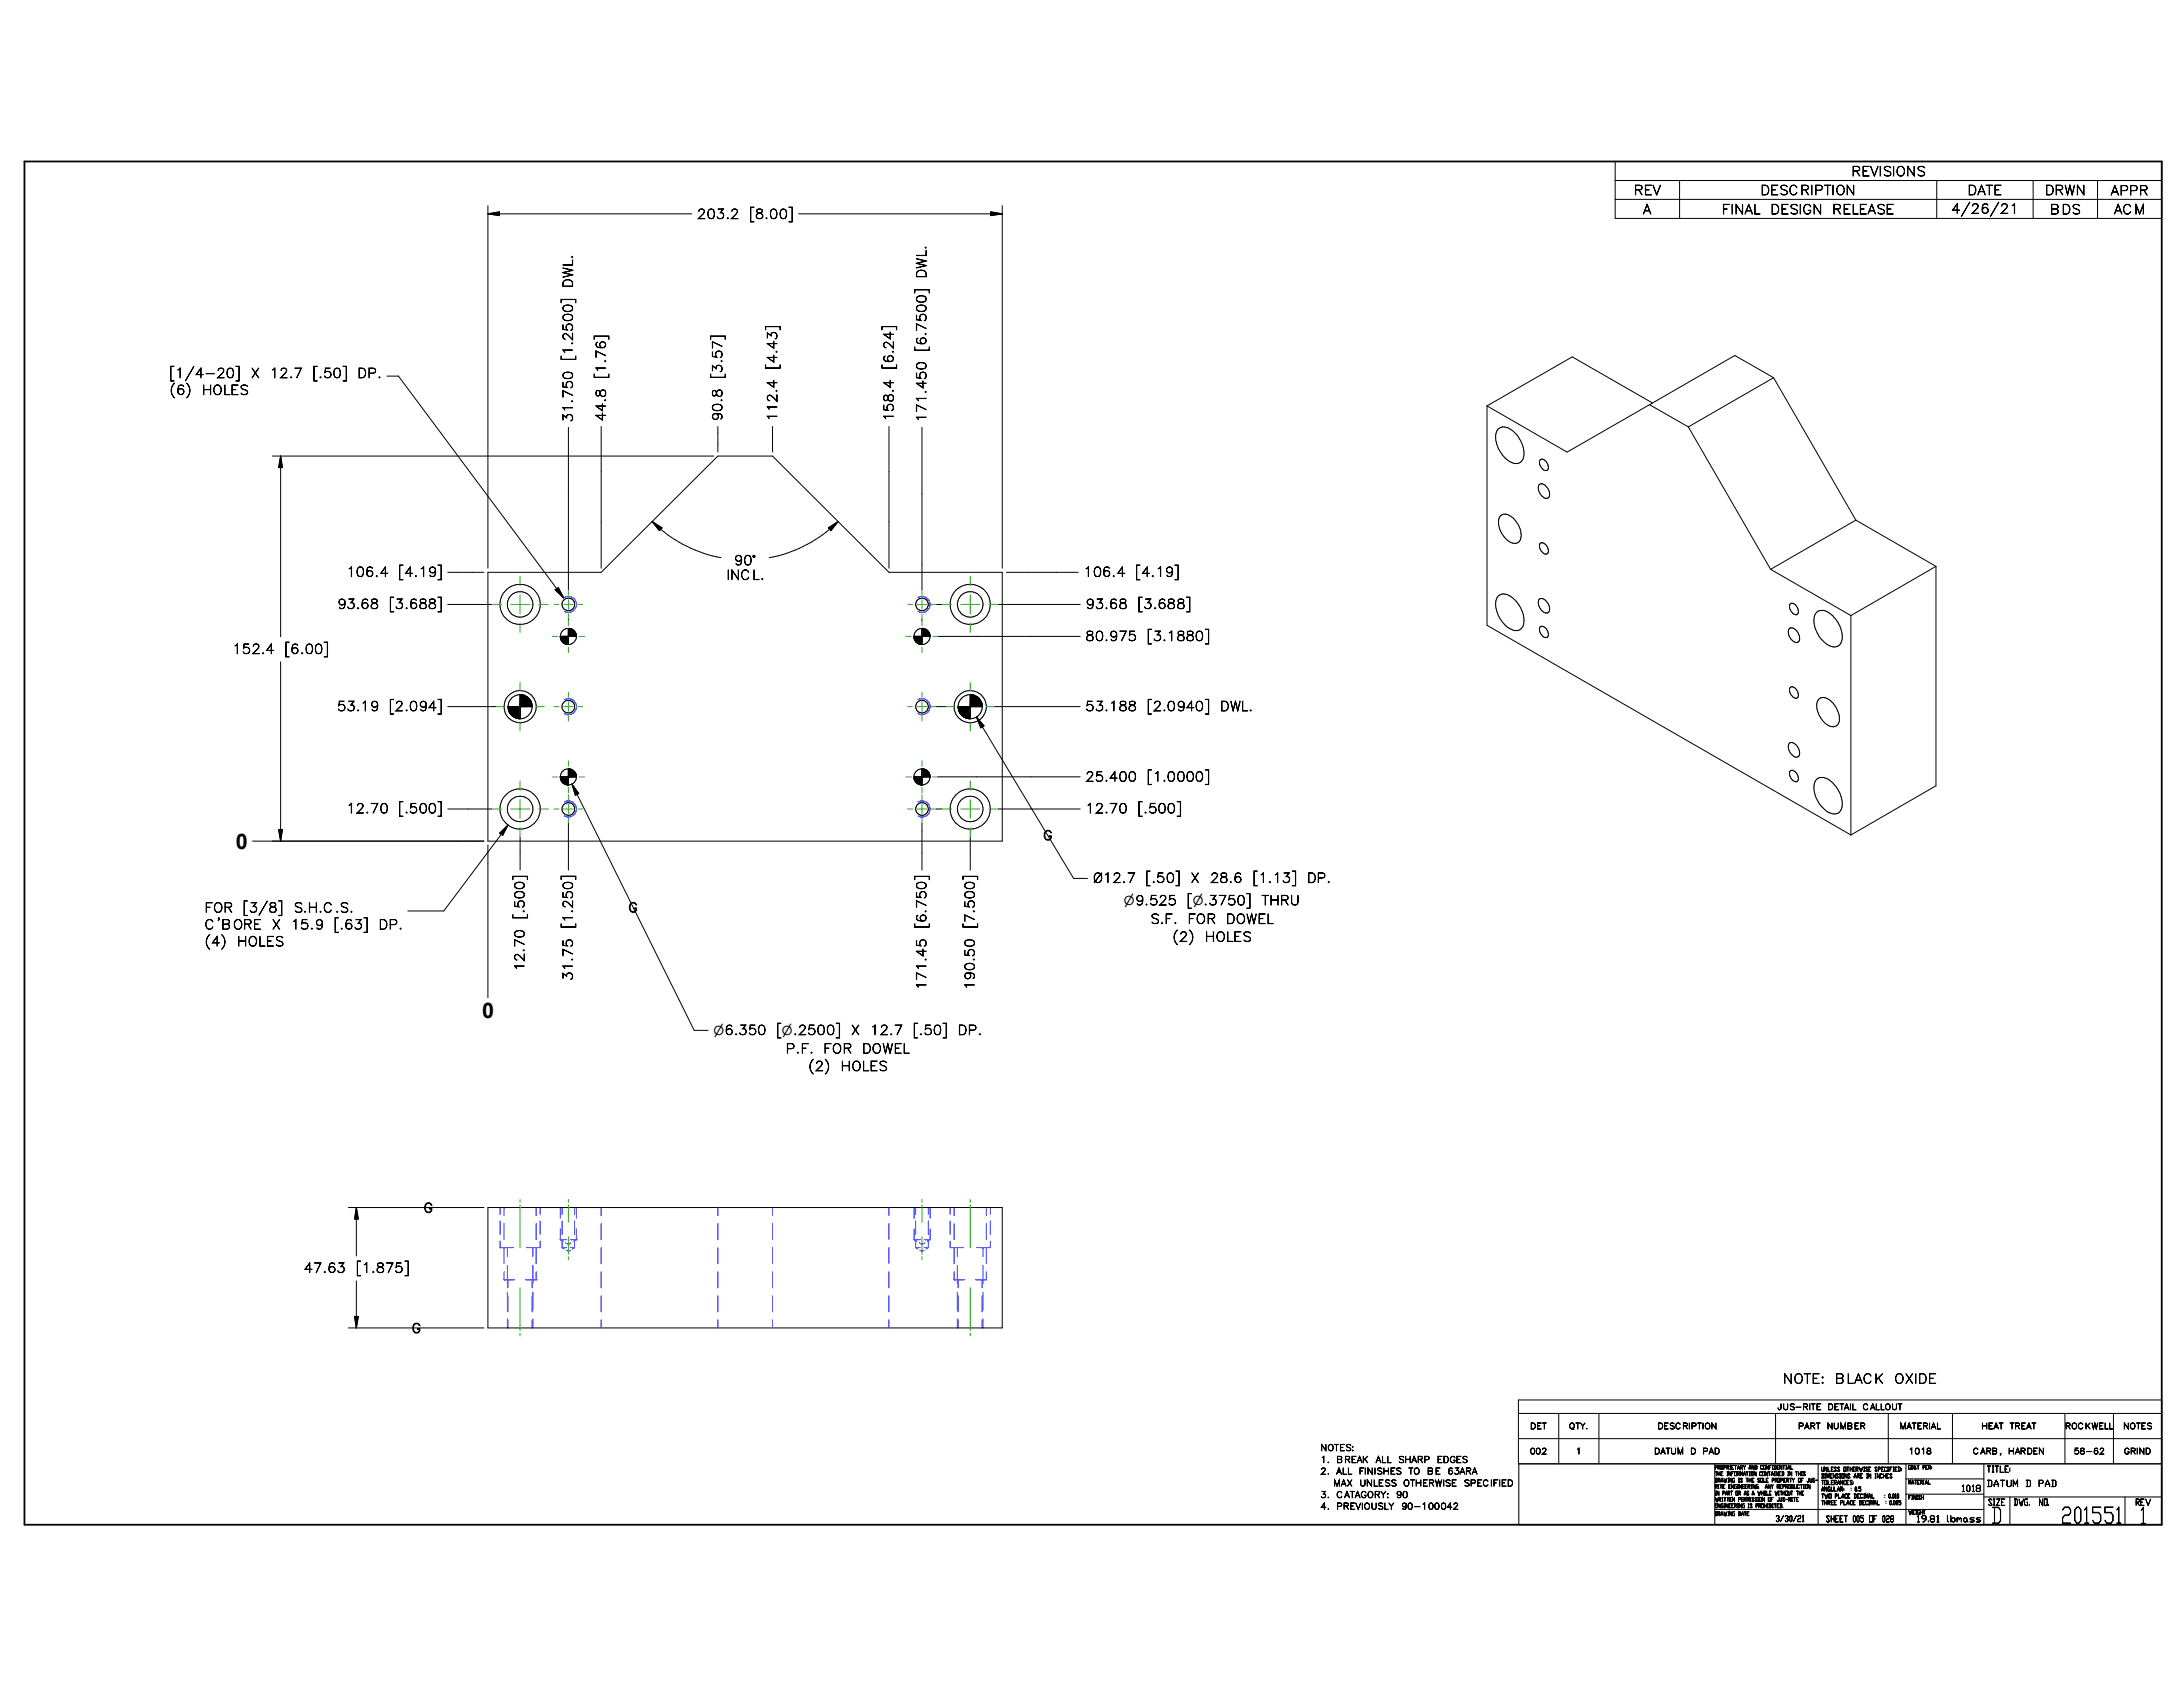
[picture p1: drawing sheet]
<svg xmlns="http://www.w3.org/2000/svg" width="279mm" height="216mm" viewBox="0 0 279 216" stroke-linecap="round" stroke-linejoin="round" font-family="sans-serif">
<defs><g id="words">
<g font-size="2.8">
<text x="254.8" y="194.9">D</text>
<text x="263.7" y="194.9">201551</text>
<text x="273.8" y="195">1</text>
</g>
<g font-size="2.7">
<text x="30.2" y="108.6">0</text>
<text x="61.7" y="130.3">0</text>
</g>
<g font-size="1.7">
<text x="236.9" y="22.5">REVISIONS</text>
<text x="89.2" y="28">203.2</text>
<text x="95.9" y="28">[8.00]</text>
<text x="209.1" y="24.9">REV</text>
<text x="210.3" y="27.4">A</text>
<text x="220.3" y="27.4">FINAL</text>
<text x="225.3" y="24.9">DESCRIPTION</text>
<text x="226.6" y="27.4">DESIGN</text>
<text x="234.5" y="27.4">RELEASE</text>
<text x="249.7" y="27.3">4/26/21</text>
<text x="251.8" y="24.9">DATE</text>
<text x="261.7" y="24.9">DRWN</text>
<text x="262.3" y="27.4">BDS</text>
<text x="270.1" y="25">APPR</text>
<text x="270.6" y="27.4">ACM</text>
<text x="118.5" y="35.7" transform="rotate(-90 118.5 35.7)">DWL.</text>
<text x="73.3" y="36.9" transform="rotate(-90 73.3 36.9)">DWL.</text>
<text x="73.3" y="46.2" transform="rotate(-90 73.3 46.2)">[1.2500]</text>
<text x="99.4" y="47.3" transform="rotate(-90 99.4 47.3)">[4.43]</text>
<text x="114.3" y="47.3" transform="rotate(-90 114.3 47.3)">[6.24]</text>
<text x="118.5" y="45" transform="rotate(-90 118.5 45)">[6.7500]</text>
<text x="21.7" y="48.3">[1/4-20]</text>
<text x="21.7" y="50.5">(6)</text>
<text x="25.8" y="50.5">HOLES</text>
<text x="32.1" y="48.3">X</text>
<text x="34.5" y="48.3">12.7</text>
<text x="40" y="48.3">[.50]</text>
<text x="45.7" y="48.3">DP.</text>
<text x="77.5" y="53.9" transform="rotate(-90 77.5 53.9)">44.8</text>
<text x="77.5" y="48.5" transform="rotate(-90 77.5 48.5)">[1.76]</text>
<text x="92.4" y="53.9" transform="rotate(-90 92.4 53.9)">90.8</text>
<text x="92.4" y="48.5" transform="rotate(-90 92.4 48.5)">[3.57]</text>
<text x="99.4" y="53.9" transform="rotate(-90 99.4 53.9)">112.4</text>
<text x="114.3" y="53.9" transform="rotate(-90 114.3 53.9)">158.4</text>
<text x="73.3" y="54.1" transform="rotate(-90 73.3 54.1)">31.750</text>
<text x="118.5" y="54.1" transform="rotate(-90 118.5 54.1)">171.450</text>
<text x="43.1" y="77.9">93.68</text>
<text x="44.3" y="73.8">106.4</text>
<text x="49.8" y="77.9">[3.688]</text>
<text x="51" y="73.8">[4.19]</text>
<text x="93" y="74.2">INCL.</text>
<text x="93.9" y="72.3">90°</text>
<text x="138.6" y="73.8">106.4</text>
<text x="138.9" y="77.9">93.68</text>
<text x="145.3" y="73.8">[4.19]</text>
<text x="145.6" y="77.9">[3.688]</text>
<text x="29.7" y="83.7">152.4</text>
<text x="36.4" y="83.7">[6.00]</text>
<text x="138.9" y="82">80.975</text>
<text x="146.8" y="82">[3.1880]</text>
<text x="43.1" y="91">53.19</text>
<text x="49.8" y="91">[2.094]</text>
<text x="138.9" y="91">53.188</text>
<text x="146.8" y="91">[2.0940]</text>
<text x="156.1" y="91">DWL.</text>
<text x="138.9" y="100">25.400</text>
<text x="146.8" y="100">[1.0000]</text>
<text x="44.3" y="104.1">12.70</text>
<text x="51" y="104.1">[.500]</text>
<text x="133.5" y="107.5">G</text>
<text x="138.9" y="104.1">12.70</text>
<text x="145.6" y="104.1">[.500]</text>
<text x="139.9" y="112.9">Ø12.7</text>
<text x="146.6" y="112.9">[.50]</text>
<text x="152.4" y="112.9">X</text>
<text x="154.9" y="112.9">28.6</text>
<text x="160.3" y="112.9">[1.13]</text>
<text x="167.3" y="112.9">DP.</text>
<text x="26.2" y="116.8">FOR</text>
<text x="26.2" y="118.9">C'BORE</text>
<text x="31.1" y="116.8">[3/8]</text>
<text x="34.8" y="118.9">X</text>
<text x="37.2" y="118.9">15.9</text>
<text x="37.6" y="116.8">S.H.C.S.</text>
<text x="42.7" y="118.9">[.63]</text>
<text x="48.4" y="118.9">DP.</text>
<text x="67.1" y="117.6" transform="rotate(-90 67.1 117.6)">[.500]</text>
<text x="73.3" y="118.8" transform="rotate(-90 73.3 118.8)">[1.250]</text>
<text x="80.4" y="116.8">G</text>
<text x="118.5" y="118.8" transform="rotate(-90 118.5 118.8)">[6.750]</text>
<text x="124.7" y="118.8" transform="rotate(-90 124.7 118.8)">[7.500]</text>
<text x="147.2" y="118.2">S.F.</text>
<text x="151.9" y="115.8">[n.3750]</text>
<text x="152" y="118.2">FOR</text>
<text x="156.9" y="118.2">DOWEL</text>
<text x="161.5" y="115.8">THRU</text>
<text x="26.2" y="121.1">(4)</text>
<text x="30.3" y="121.1">HOLES</text>
<text x="67.1" y="124.3" transform="rotate(-90 67.1 124.3)">12.70</text>
<text x="73.3" y="125.5" transform="rotate(-90 73.3 125.5)">31.75</text>
<text x="150" y="120.5">(2)</text>
<text x="154.2" y="120.5">HOLES</text>
<text x="118.5" y="126.7" transform="rotate(-90 118.5 126.7)">171.45</text>
<text x="124.7" y="126.7" transform="rotate(-90 124.7 126.7)">190.50</text>
<text x="99.4" y="132.4">[n.2500]</text>
<text x="100.5" y="134.8">P.F.</text>
<text x="103.4" y="137">(2)</text>
<text x="105.4" y="134.8">FOR</text>
<text x="107.6" y="137">HOLES</text>
<text x="108.9" y="132.4">X</text>
<text x="110.3" y="134.8">DOWEL</text>
<text x="111.3" y="132.4">12.7</text>
<text x="116.8" y="132.4">[.50]</text>
<text x="122.6" y="132.4">DP.</text>
<text x="54.2" y="155.2">G</text>
<text x="38.9" y="162.9">47.63</text>
<text x="45.6" y="162.9">[1.875]</text>
<text x="52.7" y="170.6">G</text>
<text x="228.2" y="177">NOTE:</text>
<text x="234.8" y="177">BLACK</text>
<text x="242.4" y="177">OXIDE</text>
</g>
<g font-size="1.6">
<text x="143.9" y="115.8">n9.525</text>
<text x="91.3" y="132.4">n6.350</text>
</g>
<g font-size="1.1">
<text x="169" y="185.7">NOTES:</text>
<text x="169" y="187.2">1.</text>
<text x="169" y="188.7">2.</text>
<text x="169" y="191.7">3.</text>
<text x="170.6" y="190.2">MAX</text>
<text x="171" y="187.2">BREAK</text>
<text x="171" y="188.7">ALL</text>
<text x="171" y="191.7">CATAGORY:</text>
<text x="173.9" y="188.7">FINISHES</text>
<text x="174" y="190.2">UNLESS</text>
<text x="176.1" y="187.2">ALL</text>
<text x="178.6" y="191.7">90</text>
<text x="178.9" y="187.2">SHARP</text>
<text x="179.6" y="190.2">OTHERWISE</text>
<text x="180.3" y="188.7">TO</text>
<text x="182.6" y="188.7">BE</text>
<text x="183.9" y="187.2">EDGES</text>
<text x="185.3" y="188.7">63ARA</text>
<text x="187.3" y="190.2">SPECIFIED</text>
<text x="251" y="190.9">1018</text>
<text x="254.2" y="190.3">DATUM</text>
<text x="254.2" y="188.4">TITLE:</text>
<text x="259.2" y="190.3">D</text>
<text x="260.9" y="190.3">PAD</text>
<text x="169" y="193.2">4.</text>
<text x="171" y="193.2">PREVIOUSLY</text>
<text x="179.3" y="193.2">90-100042</text>
<text x="227.2" y="194.7">3/30/21</text>
<text x="233.7" y="194.8">SHEET 005 OF 028</text>
<text x="245.3" y="194.8">19.81</text>
<text x="249.1" y="194.8">lbmass</text>
<text x="254.4" y="192.7">SIZE</text>
<text x="257.7" y="192.7">DWG.</text>
<text x="260.9" y="192.7">NO.</text>
<text x="273.3" y="192.7">REV</text>
</g>
<g font-size="1">
<text x="195.8" y="182.9">DET</text>
<text x="200.8" y="182.9">QTY.</text>
<text x="212.1" y="182.9">DESCRIPTION</text>
<text x="227.5" y="180.4">JUS-RITE</text>
<text x="230.1" y="182.9">PART</text>
<text x="233.8" y="182.9">NUMBER</text>
<text x="233.9" y="180.4">DETAIL</text>
<text x="238.4" y="180.4">CALLOUT</text>
<text x="243.1" y="182.9">MATERIAL</text>
<text x="253.6" y="182.9">HEAT</text>
<text x="257.2" y="182.9">TREAT</text>
<text x="264.3" y="182.9">ROCKWELL</text>
<text x="271.7" y="182.9">NOTES</text>
<text x="195.8" y="186.1">002</text>
<text x="201.7" y="186.1">1</text>
<text x="211.7" y="186.1">DATUM</text>
<text x="216.3" y="186.1">D</text>
<text x="217.9" y="186.1">PAD</text>
<text x="244.3" y="186.1">1018</text>
<text x="252.5" y="186.1">CARB,</text>
<text x="257" y="186.1">HARDEN</text>
<text x="265.4" y="186.1">58-62</text>
<text x="271.8" y="186.1">GRIND</text>
</g>
<g font-size=".7">
<text x="219.5" y="188">PROPRIETARY AND CONFIDENTIAL</text>
<text x="219.5" y="188.8">THE INFORMATION CONTAINED IN THIS</text>
<text x="219.5" y="189.7">DRAWING IS THE SOLE PROPERTY OF JUS-</text>
<text x="219.5" y="190.5">RITE ENGINEERING.</text>
<text x="219.5" y="191.3">IN PART OR AS A WHOLE WITHOUT THE</text>
<text x="225.9" y="190.5">ANY REPRODUCTION</text>
<text x="233.1" y="188.3">UNLESS OTHERWISE SPECIFIED:</text>
<text x="233.1" y="189.1">DIMENSIONS ARE IN INCHES</text>
<text x="233.1" y="190">TOLERANCES:</text>
<text x="233.1" y="190.8">ANGULAR:</text>
<text x="233.1" y="191.7">TWO PLACE DECIMAL</text>
<text x="236.8" y="190.8">` 0.5</text>
<text x="241.1" y="191.7">` 0.010</text>
<text x="244.2" y="188">GD&amp;T PER:</text>
<text x="244.2" y="189.9">MATERIAL</text>
<text x="244.2" y="191.9">FINISH</text>
<text x="219.5" y="194">DRAWING DATE</text>
<text x="219.5" y="192.1">WRITTEN PERMISSION OF JUS-RITE</text>
<text x="219.5" y="192.9">ENGINEERING IS PROHIBITED.</text>
<text x="233.1" y="192.6">THREE PLACE DECIMAL</text>
<text x="241.3" y="192.5">` 0.005</text>
<text x="244.2" y="193.8">WEIGHT</text>
</g>
</g></defs>
<g fill="none" stroke="#000" stroke-width=".13">
<path d="M62.4 26.3v46.4M62.4 27.4h26.1M62.4 27.4l1.5-.3v.5zM102.2 27.4h26.1M126.8 27.1l1.5 .3-1.5 .2zM128.3 26.3v46.4M206.7 20.7h70v7.3h-70zM206.7 23.1h70M206.7 25.5h70M215 23.1v4.9M247.9 23.1v4.9M260.2 23.1v4.9"/>
<path d="M268.5 23.1v4.9M34.9 58.4h56.4M35.9 58.4v23.1M35.9 58.4l.2 1.4h-.4zM49.5 48.1h1.5l21.1 28.4M72.7 54.7v20.8M76.9 54.6v18.1M91.9 54.6v3.2M98.9 54.6v3.2M113.8 54.6v18.1M118 54.7v20.8M190.3 51.9v28.1l46.6 26.9"/>
<path d="M191.7 54.9a1.44 1.44 0 0 1 2 .3 3.5 3.5 0 0 1 1.2 3.6 1.17 1.17 0 0 1-1.8 .2 3.6 3.6 0 0 1-1.6-3.7zM197.1 58.9a.64 .64 0 0 1 1 .4 .59 .59 0 0 1-.2 .9 1.05 1.05 0 0 1-.8-1.3zM211.1 51.8l5 2.8M211.5 51.6l-10.3-5.9-10.9 6.2M216.1 54.6l10.5 18.3M227 48.3l-5-2.8-21.4 12.4-10.3-6M227 48.3l-10.9 6.3M227 48.3l10.5 18.3M57.3 73.2h4.6M57.3 77.4h5.7M62.4 73.2h14.5l15-14.8h7l14.9 14.8h14.5v34.4h-65.9zM71 75.5l.5-.3 .6 1.3z"/>
<path d="M72.7 79.2v.2M83.5 66.7a16.7 16.7 0 0 0 8.8 4.7M83.5 66.7l1.2 .9-.3 .3zM106 67.6l1.3-.9-.9 1.2zM107.3 66.7a16.8 16.8 0 0 1-8.8 4.7M118 79.2v.2M119.8 77.4h.8M127.8 77.4h10.5M128.8 73.2h9.2M191.7 76.3a1.44 1.44 0 0 1 2 .3 3.5 3.5 0 0 1 1.2 3.6 1.13 1.13 0 0 1-1.8 .2 4 4 0 0 1-1.4-1.9 2.25 2.25 0 0 1 0-2.2zM192.1 66a1.35 1.35 0 0 1 1.7 .4 2.55 2.55 0 0 1 .7 2.8 1.06 1.06 0 0 1-1.6-.1 2.88 2.88 0 0 1-1-3zM197 76.7a.71 .71 0 0 1 1 .4 .99 .99 0 0 1 .1 1.3 1.24 1.24 0 0 1-1.2-1.6z"/>
<path d="M197 62a1.03 1.03 0 0 1 1.3 .9 .55 .55 0 0 1 0 .6 .55 .55 0 0 1-.4 .3 1.32 1.32 0 0 1-.9-1.8zM197.1 69.6a.71 .71 0 0 1 1 .5 .48 .48 0 0 1 .1 .5 .48 .48 0 0 1-.5 .3 1.12 1.12 0 0 1-.6-1.3zM226.6 72.9l10.3 5.9M229.1 77.3a.82 .82 0 0 1 1.1 .8 .4 .4 0 0 1-.2 .6 .4 .4 0 0 1-.6-.3 .99 .99 0 0 1-.3-1.1zM232.6 78.3a1.4 1.4 0 0 1 1.7 .3 3.6 3.6 0 0 1 1.4 3.6 1.04 1.04 0 0 1-1.7 .3 3.5 3.5 0 0 1-1.7-3.9zM236.9 78.8v28.1M237.5 66.6l-10.9 6.3M237.5 66.6l10.3 5.9M247.8 72.5v28.1l-10.9 6.3M247.8 72.5l-10.9 6.3M35.9 84.7v22.9M57.3 90.4h6.2"/>
<path d="M65 90.4a1.55 1.55 0 0 0 1.6 1.6 1.55 1.55 0 0 0 1.5-1.6M65 90.4a1.55 1.55 0 0 1 1.6-1.5 1.55 1.55 0 0 1 1.5 1.5M65 90.4h3.1M66.6 88.9v3.1M71.7 99.4l.1 .3M71.7 81.4l.1 .3M71.7 99.4h2.1M71.7 81.4h2.1M71.8 99.7l.1 .3M71.8 81.7l.1 .3M71.9 100l.3 .3M71.9 82l.3 .3 .4 .2"/>
<path d="M72.7 98.4v2.1l-.4-.1-.4-.4M72.7 80.4v2.1l-.3-.1-.5-.4M72.8 98.4l.5 .2 .3 .3M72.8 80.4l.3 .1M73.1 80.5l.3 .1 .3 .4M73.4 98.6a1.03 1.03 0 0 0-1.1-.1 1.03 1.03 0 0 0-.6 .9M73.4 80.7a1.02 1.02 0 0 0-1.1-.2 1.02 1.02 0 0 0-.6 .9M73.5 80.7a1.02 1.02 0 0 1 .2 1.2 1.02 1.02 0 0 1-1 .6M73.5 98.8l.1 .1M73.6 98.9l.1 .1M73.6 98.9l.2 .4M73.7 99.1l.1 .2"/>
<path d="M73.8 99.3l-.1 .5-.2 .3-.3 .2M117 99.4h2M117 81.4h2M117 81.7a.94 .94 0 0 0 .7 .7M117.1 99.8l.3 .4M118 98.4v2.1a.97 .97 0 0 1-.9-.7M118 80.4v2.1a1.1 1.1 0 0 1-1-.8M118.1 98.4l.4 .1 .4 .4M118.1 80.4l.3 .1M118.4 80.5l.4 .3M118.8 80.8a1.02 1.02 0 0 0-1.3-.3 1.02 1.02 0 0 0-.5 1.2M118.8 80.8l.2 .4"/>
<path d="M118.8 80.8l.1 .1M118.9 98.9a1.03 1.03 0 0 0-1.4-.4 1.03 1.03 0 0 0-.4 1.3M118.9 98.9l.1 .5M119 99.1v.2M119 81.2v.1M119 81.2v.2M119 99.4a1.03 1.03 0 0 1-1.6 .9M119 81.4a1.03 1.03 0 0 1-1.2 1.1M119.8 90.4h1.3M120.1 99.4h18.2M120.1 81.4h18.2M122.6 90.4h3.1"/>
<path d="M124.2 88.9v3.1M125 91.8l12.4 20.6h1.8M125 91.8l.9 1.1-.4 .2zM127.3 90.4h11M197.1 80.3a.64 .64 0 0 1 1 .4 .58 .58 0 0 1-.2 .9 1.06 1.06 0 0 1-.8-1.3zM229 80.4a.9 .9 0 0 1 1.2 .7 .7 .7 0 0 1-.2 1.1 1.27 1.27 0 0 1-1.1-1.6zM229 95.1a.9 .9 0 0 1 1.2 .7 .7 .7 0 0 1-.2 1.1 1.27 1.27 0 0 1-1.1-1.6zM229.1 88a.82 .82 0 0 1 1.1 .8 .4 .4 0 0 1-.2 .6 .4 .4 0 0 1-.6-.3 .99 .99 0 0 1-.3-1.1zM229.1 98.7a.82 .82 0 0 1 1.1 .8 .39 .39 0 0 1-.2 .5 .39 .39 0 0 1-.5-.1 1.02 1.02 0 0 1-.4-1.2zM232.6 99.7a1.7 1.7 0 0 1 2.1 .7 3.5 3.5 0 0 1 1 3.1 .99 .99 0 0 1-1.6 .5 3.7 3.7 0 0 1-1.8-3.9zM232.7 89.5a1.05 1.05 0 0 1 1.5 .1 2.94 2.94 0 0 1 1.1 3 .97 .97 0 0 1-1.5 .1 2.93 2.93 0 0 1-1.2-3zM32.3 107.6h29.6"/>
<path d="M35.7 106.2h.4l-.2 1.4zM57.3 103.5h5.7M62.4 108.2v19.5M63.9 106.6l1.1-1-.7 1.3zM65 105.6l-8.2 11h-4.6M66.6 107.1v4.3M72.3 100.3l.4 .2 .5-.2M72.7 105.4v6M73.2 100.4l15.7 31.5h1.7M73.2 100.4l.9 1.2-.5 .2zM118 105.4v6M119.8 103.5h.8"/>
<path d="M124.2 107.1v4.3M127.8 103.5h10.5M44.6 154.5h17.3M45.6 154.5v6.2M45.6 154.5l.3 1.5h-.5zM62.4 154.5h65.9v15.4h-65.9zM44.6 169.9h17.3M45.4 168.5h.5l-.3 1.4zM45.6 163.9v6M194.3 180.9h82.4M194.3 184.1h82.4M194.4 187.3v7.8h82.3v-15.9h-82.4v8.1h82.4"/>
<path d="M199.5 180.9v6.4M204.6 180.9v6.4M219.5 187.3v7.8M219.5 193.2h34.4M227.3 180.9v6.4M232.7 187.3v7.8M241.7 180.9v6.4M243.9 189.3h10M243.9 191.2h10M243.9 187.3v7.8M249.9 180.9v6.4M253.9 191.6h22.8"/>
<path d="M253.9 187.3v7.8M257.2 191.6v3.5M264.3 180.9v6.4M270.5 180.9v6.4M272 191.6v3.5"/>
<circle cx="66.6" cy="77.4" r="2.57"/>
<circle cx="66.6" cy="77.3" r="1.63"/>
<circle cx="72.7" cy="77.4" r=".81"/>
<circle cx="118" cy="77.3" r=".81"/>
<circle cx="124.2" cy="77.3" r="1.64"/>
<circle cx="124.2" cy="77.3" r="2.57"/>
<circle cx="66.6" cy="90.4" r="2.06"/>
<circle cx="72.8" cy="90.4" r=".81"/>
<circle cx="118" cy="90.4" r=".81"/>
<circle cx="124.2" cy="90.4" r="1.55"/>
<circle cx="124.2" cy="90.4" r="2.06"/>
<circle cx="66.6" cy="103.5" r="2.58"/>
<circle cx="66.6" cy="103.5" r="1.64"/>
<circle cx="72.7" cy="103.5" r=".82"/>
<circle cx="118" cy="103.5" r=".81"/>
<circle cx="124.2" cy="103.5" r="2.57"/>
<circle cx="124.2" cy="103.5" r="1.64"/>
</g>
<g fill="none" stroke="#00f" stroke-width=".13">
<path d="M72.2 76.5a1.03 1.03 0 0 1 1.6 .9 1.03 1.03 0 0 1-1.6 .8M117.5 76.5a1.03 1.03 0 0 1 1.5 .9 1.03 1.03 0 0 1-1.5 .8M72.2 89.5a1.03 1.03 0 0 1 1.6 .9 1.03 1.03 0 0 1-1.6 .9M117.5 89.5a1.03 1.03 0 0 1 1.5 .9 1.03 1.03 0 0 1-1.5 .9M72.2 102.6a1.03 1.03 0 0 1 1.6 .9 1.03 1.03 0 0 1-1.6 .9M117.5 102.6a1.03 1.03 0 0 1 1.2 .2 1.03 1.03 0 0 1 .1 1.3 1.03 1.03 0 0 1-1.3 .3M64 159.7h.1M64 154.5v.9M64 156.3v1.7M64 158.8v.9M64 159.7h1.7M64.5 154.5v1.1"/>
<path d="M64.5 156.6v2M64.5 159.7v2M64.9 159.7v1.1M68.2 159.7v1.1M68.6 154.5v1.1M68.6 156.6v2M68.6 159.7v2M69.1 158.8v.9h-1.7M69.1 154.5v.9M69.1 156.3v1.7M71.7 154.5v1.4M71.7 157.3v1.3l.4 .3"/>
<path d="M71.7 158.6h.7M71.9 159.7h.1M71.9 159.7l.3 .1M71.9 154.5v.9M71.9 156.3v1.7M71.9 158.8v.9M72 159.7h.5M72.4 158.6h.1M72.4 159.1l.3 .2 .4-.2M72.5 160l.2 .1 .3-.1M73 159.7h.5M73.1 158.6h.1"/>
<path d="M73.1 158.6h.6M73.5 159.7l-.2 .1M73.5 154.5v.9M73.5 156.3v1.7M73.5 158.8v.9M73.8 158.6h.1M73.8 154.5v1.4M73.8 157.3v1.3M73.8 158.6l-.4 .3M76.9 154.5v1.1M76.9 156.6v2M76.9 159.7v2"/>
<path d="M91.9 154.5v1.1M91.9 156.6v2M91.9 159.7v2M98.9 154.5v1.1M98.9 156.6v2M98.9 159.7v2M113.8 154.5v1.1M113.8 156.6v2M113.8 159.7v2M117 158.6h.7M117 154.5v1.4M117 157.3v1.3"/>
<path d="M117 158.6l.3 .3M117.2 159.7h.5M117.2 159.7l.3 .1M117.2 154.5v.9M117.2 156.3v1.7M117.2 158.8v.9M117.7 158.6h.1M117.7 159.1l.3 .2 .4-.2M117.7 160l.3 .1 .3-.1M118.3 159.7h.5M118.4 158.6h.1M118.4 158.6h.6"/>
<path d="M118.8 159.7l-.3 .1M118.8 154.5v.9M118.8 156.3v1.7M118.8 158.8v.9M119 154.5v1.4M119 157.3v1.3M119 158.6l-.3 .3M121.6 159.7h.1M121.6 154.5v.9M121.6 156.3v1.7M121.6 158.8v.9M121.6 159.7h1.7"/>
<path d="M122.1 154.5v1.1M122.1 156.6v2M122.1 159.7v2M122.5 159.7v1.1M125.8 159.7v1.1M126.2 154.5v1.1M126.2 156.6v2M126.2 159.7v2M126.8 158.8v.9h-1.8M126.8 154.5v.9M126.8 156.3v1.7M64.5 163.8h.1"/>
<path d="M64.5 163.8h1.4M64.5 162.8v1M64.9 162v2.2M64.9 165.4v2.3M64.9 168.8v1.1M65 163.8v1M65 165.8v2.1M65 168.9v1M67.3 163.8h1.3M68.1 163.8v1M68.1 165.8v2.1M68.1 168.9v1"/>
<path d="M68.2 162v2.2M68.2 165.4v2.3M68.2 168.8v1.1M68.6 163.8h.1M68.6 162.8v1M76.9 162.8v2M76.9 165.8v2.1M76.9 168.9v1M91.9 162.8v2M91.9 165.8v2.1M91.9 168.9v1M98.9 162.8v2"/>
<path d="M98.9 165.8v2.1M98.9 168.9v1M113.8 162.8v2M113.8 165.8v2.1M113.8 168.9v1M122.1 163.8h.1M122.1 162.8v1M122.1 163.8h1.4M122.5 162v2.2M122.5 165.4v2.3M122.5 168.8v1.1M122.6 163.8v1"/>
<path d="M122.6 165.8v2.1M122.6 168.9v1M125.7 163.8v1M125.7 165.8v2.1M125.7 168.9v1M125.8 162v2.2M125.8 165.4v2.3M125.8 168.8v1.1M126.2 162.8v1h-1.3"/>
</g>
<g fill="#000" stroke="#000" stroke-width=".13">
<path d="M62.4 27.4l1.5-.3v.5zM126.8 27.1l1.5 .3-1.5 .2zM35.9 58.4l.2 1.4h-.4zM71 75.5l.5-.3 .6 1.3zM83.5 66.7l1.2 .9-.3 .3zM106 67.6l1.3-.9-.9 1.2zM65 90.4h1.6l-1.6 .2zM65.1 90.8l1.5-.4-1.5 .5zM65.2 91.1l1.4-.7-1.4 .8zM65.4 91.4l1.2-1-1.2 1.1zM66.6 90.4l-.9 1.3h-.1zM66.6 90.4l-.6 1.5-.1-.1z"/>
<path d="M66.6 90.4l-.3 1.6-.1-.1zM65 90.6l1.6-.2-1.6 .3zM65 90.7l1.6-.3-1.5 .4zM65.1 90.9l1.5-.5-1.5 .6zM65.1 91l1.5-.6-1.4 .7zM65.2 91.2l1.4-.8-1.3 .9zM65.3 91.3l1.3-.9-1.2 1zM65.4 91.5l1.2-1.1-1.1 1.2zM66.6 90.4l-1 1.3-.1-.1zM66.6 90.4l-.8 1.4-.1-.1zM66.6 90.4l-.7 1.4h-.1zM66.6 90.4l-.5 1.5h-.1z"/>
<path d="M66.6 90.4l-.4 1.5h-.1zM66.6 90.4l-.2 1.6h-.1zM66.6 90.4v1.6h-.2zM66.6 90.4l1.5-.2v.1zM66.6 90.4l1.5-.3v.1zM66.6 90.4l1.4-.5v.1zM66.6 90.4l1.4-.6v.1zM66.6 90.4l1.2-.8 .1 .1zM66.6 90.4l1.2-.9v.1zM67.6 89.3l.1 .1-1.1 1zM67.5 89.2l.1 .1-1 1.1zM67.3 89.1l.1 .1-.8 1.2z"/>
<path d="M67.2 89.1h.1l-.7 1.3zM67 89h.1l-.5 1.4zM66.9 88.9l.1 .1-.4 1.4zM66.7 88.9h.1l-.2 1.5zM66.6 88.9h.1l-.1 1.5zM66.8 88.9h.1l-.3 1.5zM67.1 89l.1 .1-.6 1.3zM67.4 89.2h.1l-.9 1.2zM66.6 90.4l1.1-1 .1 .1zM66.6 90.4l1.3-.7 .1 .1zM66.6 90.4l1.4-.4 .1 .1zM66.6 90.4l1.5-.1v.1z"/>
<path d="M71.7 99.4h1l-1 .1zM71.7 81.4h1l-1 .1zM71.7 99.6l1-.2-.9 .3zM71.7 81.7l1-.3-.9 .4zM71.8 99.9l.9-.5-.8 .6zM71.8 81.9l.9-.5-.8 .6zM71.9 82.1l.8-.7-.7 .8zM72.7 81.4l-.5 .9h-.1zM72.7 81.4l-.3 1h-.1zM72.7 81.4l-.1 1.1h-.1zM71.7 99.5l1-.1-1 .2zM71.7 99.6l1-.2-1 .2z"/>
<path d="M71.8 99.7l.9-.3-.9 .4zM71.8 99.8l.9-.4-.9 .5zM71.9 100l.8-.6zM71.9 100l.8-.6-.8 .7zM72 100.1l.7-.7-.7 .8zM72.7 99.4l-.6 .8h-.1zM72.7 99.4l-.5 .9zM72.7 99.4l-.4 1-.1-.1zM72.7 99.4l-.3 1zM72.7 99.4l-.2 1h-.1zM72.7 99.4v1.1l-.1-.1zM72.7 99.4v1.1z"/>
<path d="M72.7 99.4l1.1-.1zM72.7 99.4l1-.2 .1 .1zM72.7 99.4l1-.3zM72.7 99.4l1-.4v.1zM72.7 99.4l.9-.6v.1zM72.7 99.4l.8-.6h.1zM73.4 98.7h.1l-.8 .7zM73.4 98.6v.1l-.7 .7zM73.3 98.5v.1l-.6 .8zM73.2 98.5h.1l-.6 .9zM73.1 98.5l-.4 .9zM73 98.4l.1 .1-.4 .9z"/>
<path d="M72.8 98.4h.1l-.2 1zM72.7 98.4h.1l-.1 1zM71.7 81.5l1-.1-1 .2zM71.7 81.6l1-.2-1 .3zM71.8 81.8l.9-.4-.9 .4zM71.8 81.8l.9-.4-.9 .5zM71.9 82l.8-.6zM71.9 82l.8-.6-.8 .7zM72 82.2l.7-.8-.7 .8zM72.7 81.4l-.6 .9-.1-.1zM72.7 81.4l-.5 .9zM72.7 81.4l-.4 1-.1-.1z"/>
<path d="M72.7 81.4l-.3 1zM72.7 81.4l-.2 1.1-.1-.1zM72.7 81.4v1.1h-.1zM72.7 81.4v1.1zM72.7 81.4l1.1-.1v.1zM72.7 81.4l1-.2 .1 .1zM72.7 81.4l1-.3zM72.7 81.4l1-.4v.1zM72.7 81.4l.9-.5zM72.7 81.4l.8-.6 .1 .1zM73.4 80.7l.1 .1-.8 .6zM73.4 80.7l-.7 .7z"/>
<path d="M73.3 80.6l-.6 .8zM73.2 80.5l.1 .1-.6 .8zM73.1 80.5l-.4 .9zM73 80.5h.1l-.4 .9zM72.8 80.4h.1l-.2 1zM72.7 80.4h.1l-.1 1zM72.9 98.4h.1l-.3 1zM72.9 80.4l.1 .1-.3 .9zM73.1 98.5h.1l-.5 .9zM73.1 80.5h.1l-.5 .9zM73.3 98.6h.1l-.7 .8zM73.3 80.6l.1 .1-.7 .7z"/>
<path d="M72.7 99.4l.8-.7v.1zM72.7 81.4l.8-.6zM72.7 99.4l.9-.5 .1 .1zM72.7 81.4l.9-.5 .1 .1zM72.7 99.4l1-.3v.1zM72.7 81.4l1-.3v.1zM72.7 99.4l1.1-.1v.1zM72.7 81.4h1.1zM117 81.4h1l-1 .1zM117 99.4h1l-1 .1zM117 81.7l1-.3-1 .4zM117 99.6l1-.2-1 .3z"/>
<path d="M117.1 81.9l.9-.5-.9 .6zM117.1 99.9l.9-.5-.9 .6zM117.2 82.1l.8-.7-.8 .8zM118 81.4l-.6 .9zM118 81.4l-.4 1zM118 81.4l-.1 1.1h-.1zM117 81.5l1-.1-1 .2zM117 81.6l1-.2-1 .3zM117 81.8l1-.4-1 .4zM117 81.8l1-.4-.9 .5zM117.1 82l.9-.6-.8 .6zM117.2 82l.8-.6-.8 .7z"/>
<path d="M117.2 82.2l.8-.8-.7 .8zM118 81.4l-.6 .9-.1-.1zM118 81.4l-.5 .9h-.1zM118 81.4l-.4 1-.1-.1zM118 81.4l-.3 1h-.1zM118 81.4l-.2 1.1-.1-.1zM118 81.4l-.1 1.1zM118 81.4v1.1h-.1zM118 81.4l1-.1v.1zM118 81.4l1-.2v.1zM118 81.4l1-.3zM118 81.4l.9-.4 .1 .1z"/>
<path d="M118 81.4l.8-.5h.1zM118 81.4l.8-.6v.1zM118.7 80.7l.1 .1-.8 .6zM118.6 80.7h.1l-.7 .7zM118.5 80.6h.1l-.6 .8zM118.5 80.5l-.5 .9zM118.3 80.5h.1l-.4 .9zM118.2 80.5h.1l-.3 .9zM118.1 80.4h.1l-.2 1zM118 80.4h.1l-.1 1zM117 99.5l1-.1-1 .2zM117 99.6l1-.2-1 .2z"/>
<path d="M117 99.7l1-.3-1 .4zM117 99.8l1-.4-.9 .5zM117.1 100l.9-.6-.8 .6zM117.2 100l.8-.6zM117.2 100.1l.8-.7-.7 .8zM118 99.4l-.6 .8h-.1zM118 99.4l-.5 .9h-.1zM118 99.4l-.4 1-.1-.1zM118 99.4l-.3 1h-.1zM118 99.4l-.2 1h-.1zM118 99.4l-.1 1.1v-.1zM118 99.4v1.1h-.1z"/>
<path d="M118 99.4l1-.1zM118 99.4l1-.2v.1zM118 99.4l1-.3zM118 99.4l.9-.4 .1 .1zM118 99.4l.8-.6 .1 .1zM118 99.4l.8-.6zM118.7 98.7h.1l-.8 .7zM118.6 98.6l.1 .1-.7 .7zM118.5 98.5l.1 .1-.6 .8zM118.5 98.5l-.5 .9zM118.3 98.5h.1l-.4 .9zM118.2 98.4l.1 .1-.3 .9z"/>
<path d="M118.1 98.4h.1l-.2 1zM118 98.4h.1l-.1 1zM118.2 80.4v.1l-.2 .9zM118.2 98.4l-.2 1zM118.4 80.5h.1l-.5 .9zM118.4 98.5h.1l-.5 .9zM118.6 80.6v.1l-.6 .7zM118.6 98.6l-.6 .8zM118 81.4l.8-.6zM118 99.4l.8-.7v.1zM118 81.4l.9-.5v.1zM118 99.4l.9-.5v.1z"/>
<path d="M118 81.4l1-.3v.1zM118 99.4l1-.3v.1zM118 81.4h1zM118 99.4l1-.1v.1zM122.6 90.4h1.6l-1.6 .2zM122.7 90.8l1.5-.4-1.5 .5zM122.8 91.1l1.4-.7-1.4 .8zM123 91.4l1.2-1-1.2 1.1zM124.2 90.4l-.9 1.3h-.1zM124.2 90.4l-.6 1.5-.1-.1zM124.2 90.4l-.2 1.6-.2-.1zM122.6 90.6l1.6-.2-1.5 .3z"/>
<path d="M122.7 90.7l1.5-.3-1.5 .4zM122.7 90.9l1.5-.5-1.5 .6zM122.7 91l1.5-.6-1.4 .7zM122.8 91.2l1.4-.8-1.3 .9zM122.9 91.3l1.3-.9-1.2 1zM123 91.5l1.2-1.1-1.1 1.2zM124.2 90.4l-1 1.3-.1-.1zM124.2 90.4l-.8 1.4-.1-.1zM124.2 90.4l-.7 1.4h-.1zM124.2 90.4l-.5 1.5h-.1zM124.2 90.4l-.4 1.5h-.1zM124.2 90.4l-.1 1.6h-.1z"/>
<path d="M124.2 90.4v1.6h-.1zM124.2 90.4l1.5-.2v.1zM124.2 90.4l1.5-.3v.1zM124.2 90.4l1.4-.5 .1 .1zM124.2 90.4l1.4-.6v.1zM124.2 90.4l1.3-.8v.1zM124.2 90.4l1.2-.9 .1 .1zM125.2 89.3l.1 .1-1.1 1zM125.2 89.2v.1l-1 1.1zM124.9 89.1l.1 .1-.8 1.2zM124.8 89.1h.1l-.7 1.3zM124.6 89h.1l-.5 1.4z"/>
<path d="M124.5 88.9l.1 .1-.4 1.4zM124.3 88.9h.1l-.2 1.5zM124.2 88.9h.1l-.1 1.5zM124.4 88.9h.1l-.3 1.5zM124.7 89l.1 .1-.6 1.3zM125 89.2h.2l-1 1.2zM124.2 90.4l1.1-1 .1 .1zM124.2 90.4l1.3-.7 .1 .1zM124.2 90.4l1.5-.4v.1zM124.2 90.4l1.5-.1v.1zM125 91.8l.9 1.1-.4 .2zM35.7 106.2h.4l-.2 1.4z"/>
<path d="M63.9 106.6l1.1-1-.7 1.3zM71.9 100.1l.8-.7-.7 .7zM72.7 99.4l-.5 .9-.1-.1zM72.7 99.4l-.3 1h-.1zM72.7 99.4l-.1 1h-.1zM73.2 100.4l.9 1.2-.5 .2zM117.2 100.1l.8-.7-.8 .7zM118 99.4l-.6 .9v-.1zM118 99.4l-.4 1zM118 99.4l-.1 1h-.1zM45.6 154.5l.3 1.5h-.5zM45.4 168.5h.5l-.3 1.4z"/>
</g>
<path d="M3.1 20.7h273.6v174.4h-273.6z" fill="none" stroke="#000" stroke-width=".23"/>
<g fill="none" stroke="#23a718" stroke-width=".13">
<path d="M63 77.4h1.2M65.4 77.4h2.4M66.6 73.8v1.1M66.6 76.1v2.5M66.6 79.7v1.2M69 77.4h1.2M70.9 77.4h.6M72.1 77.4h1.3M72.7 75.5v.6M72.7 76.7v1.3M72.7 78.6v.6M72.7 79.4v.7"/>
<path d="M74 77.4h.6M116.2 77.4h.6M117.4 77.4h1.2M118 75.5v.6M118 76.7v1.3M118 78.6v.6M118 79.4v.7M119.2 77.4h.6M120.6 77.4h1.2M123 77.4h2.4M124.2 73.8v1.1M124.2 76.1v2.5"/>
<path d="M124.2 79.7v1.2M126.6 77.4h1.2M63.5 90.4h1M65.6 90.4h2M66.6 87.4v1M66.6 89.4v2.1M66.6 92.5v1M66.6 100v1.1M68.6 90.4h1M70.7 99.4h.7M70.7 81.4h.7M70.9 90.4h.6"/>
<path d="M72.1 99.4h1.3M72.1 81.4h1.3M72.1 90.4h1.3M72.7 80.8v1.3M72.7 82.8v.7M72.7 88.6v.6M72.7 89.8v1.2M72.7 91.7v.6M72.7 97.4v.6M72.7 98.7v1.4M74 90.4h.6M74.1 99.4h.7"/>
<path d="M74.1 81.4h.7M115.9 99.4h.7M115.9 81.4h.7M116.2 90.4h.6M117.3 99.4h1.4M117.3 81.4h1.4M117.4 90.4h1.2M118 80.8v1.3M118 82.8v.7M118 88.6v.6M118 89.8v1.2M118 91.7v.6"/>
<path d="M118 97.4v.6M118 98.7v1.4M119.2 90.4h.6M119.4 99.4h.7M119.4 81.4h.7M121.1 90.4h1M123.1 90.4h2.1M124.2 87.4v1M124.2 89.4v2.1M124.2 92.5v1M124.2 100v1.1M126.2 90.4h1.1"/>
<path d="M63 103.5h1.2M65.4 103.5h2.4M66.6 102.3v2.4M66.6 105.9v1.2M69 103.5h1.2M70.9 103.5h.6M72.1 103.5h1.3M72.7 100.8v.7M72.7 101.7v.6M72.7 102.9v1.2M72.7 104.8v.6M74 103.5h.6"/>
<path d="M116.2 103.5h.6M117.4 103.5h1.2M118 100.8v.7M118 101.7v.6M118 102.9v1.2M118 104.8v.6M119.2 103.5h.6M120.6 103.5h1.2M123 103.5h2.4M124.2 102.3v2.4M124.2 105.9v1.2M126.6 103.5h1.2"/>
<path d="M66.6 153.5v.4M66.6 154.2v5.5M72.7 153.5v.4M72.7 154.2v2.2M72.7 158.3v2.2M118 153.5v.4M118 154.2v2.2M118 158.3v2.2M124.2 153.5v.4M124.2 154.2v5.5M66.6 164.8v5.5M66.6 170.6v.4"/>
<path d="M72.7 160.8v.4M118 160.8v.4M124.2 164.8v5.5M124.2 170.6v.4"/>
</g>
<use href="#words"/>
</svg>
